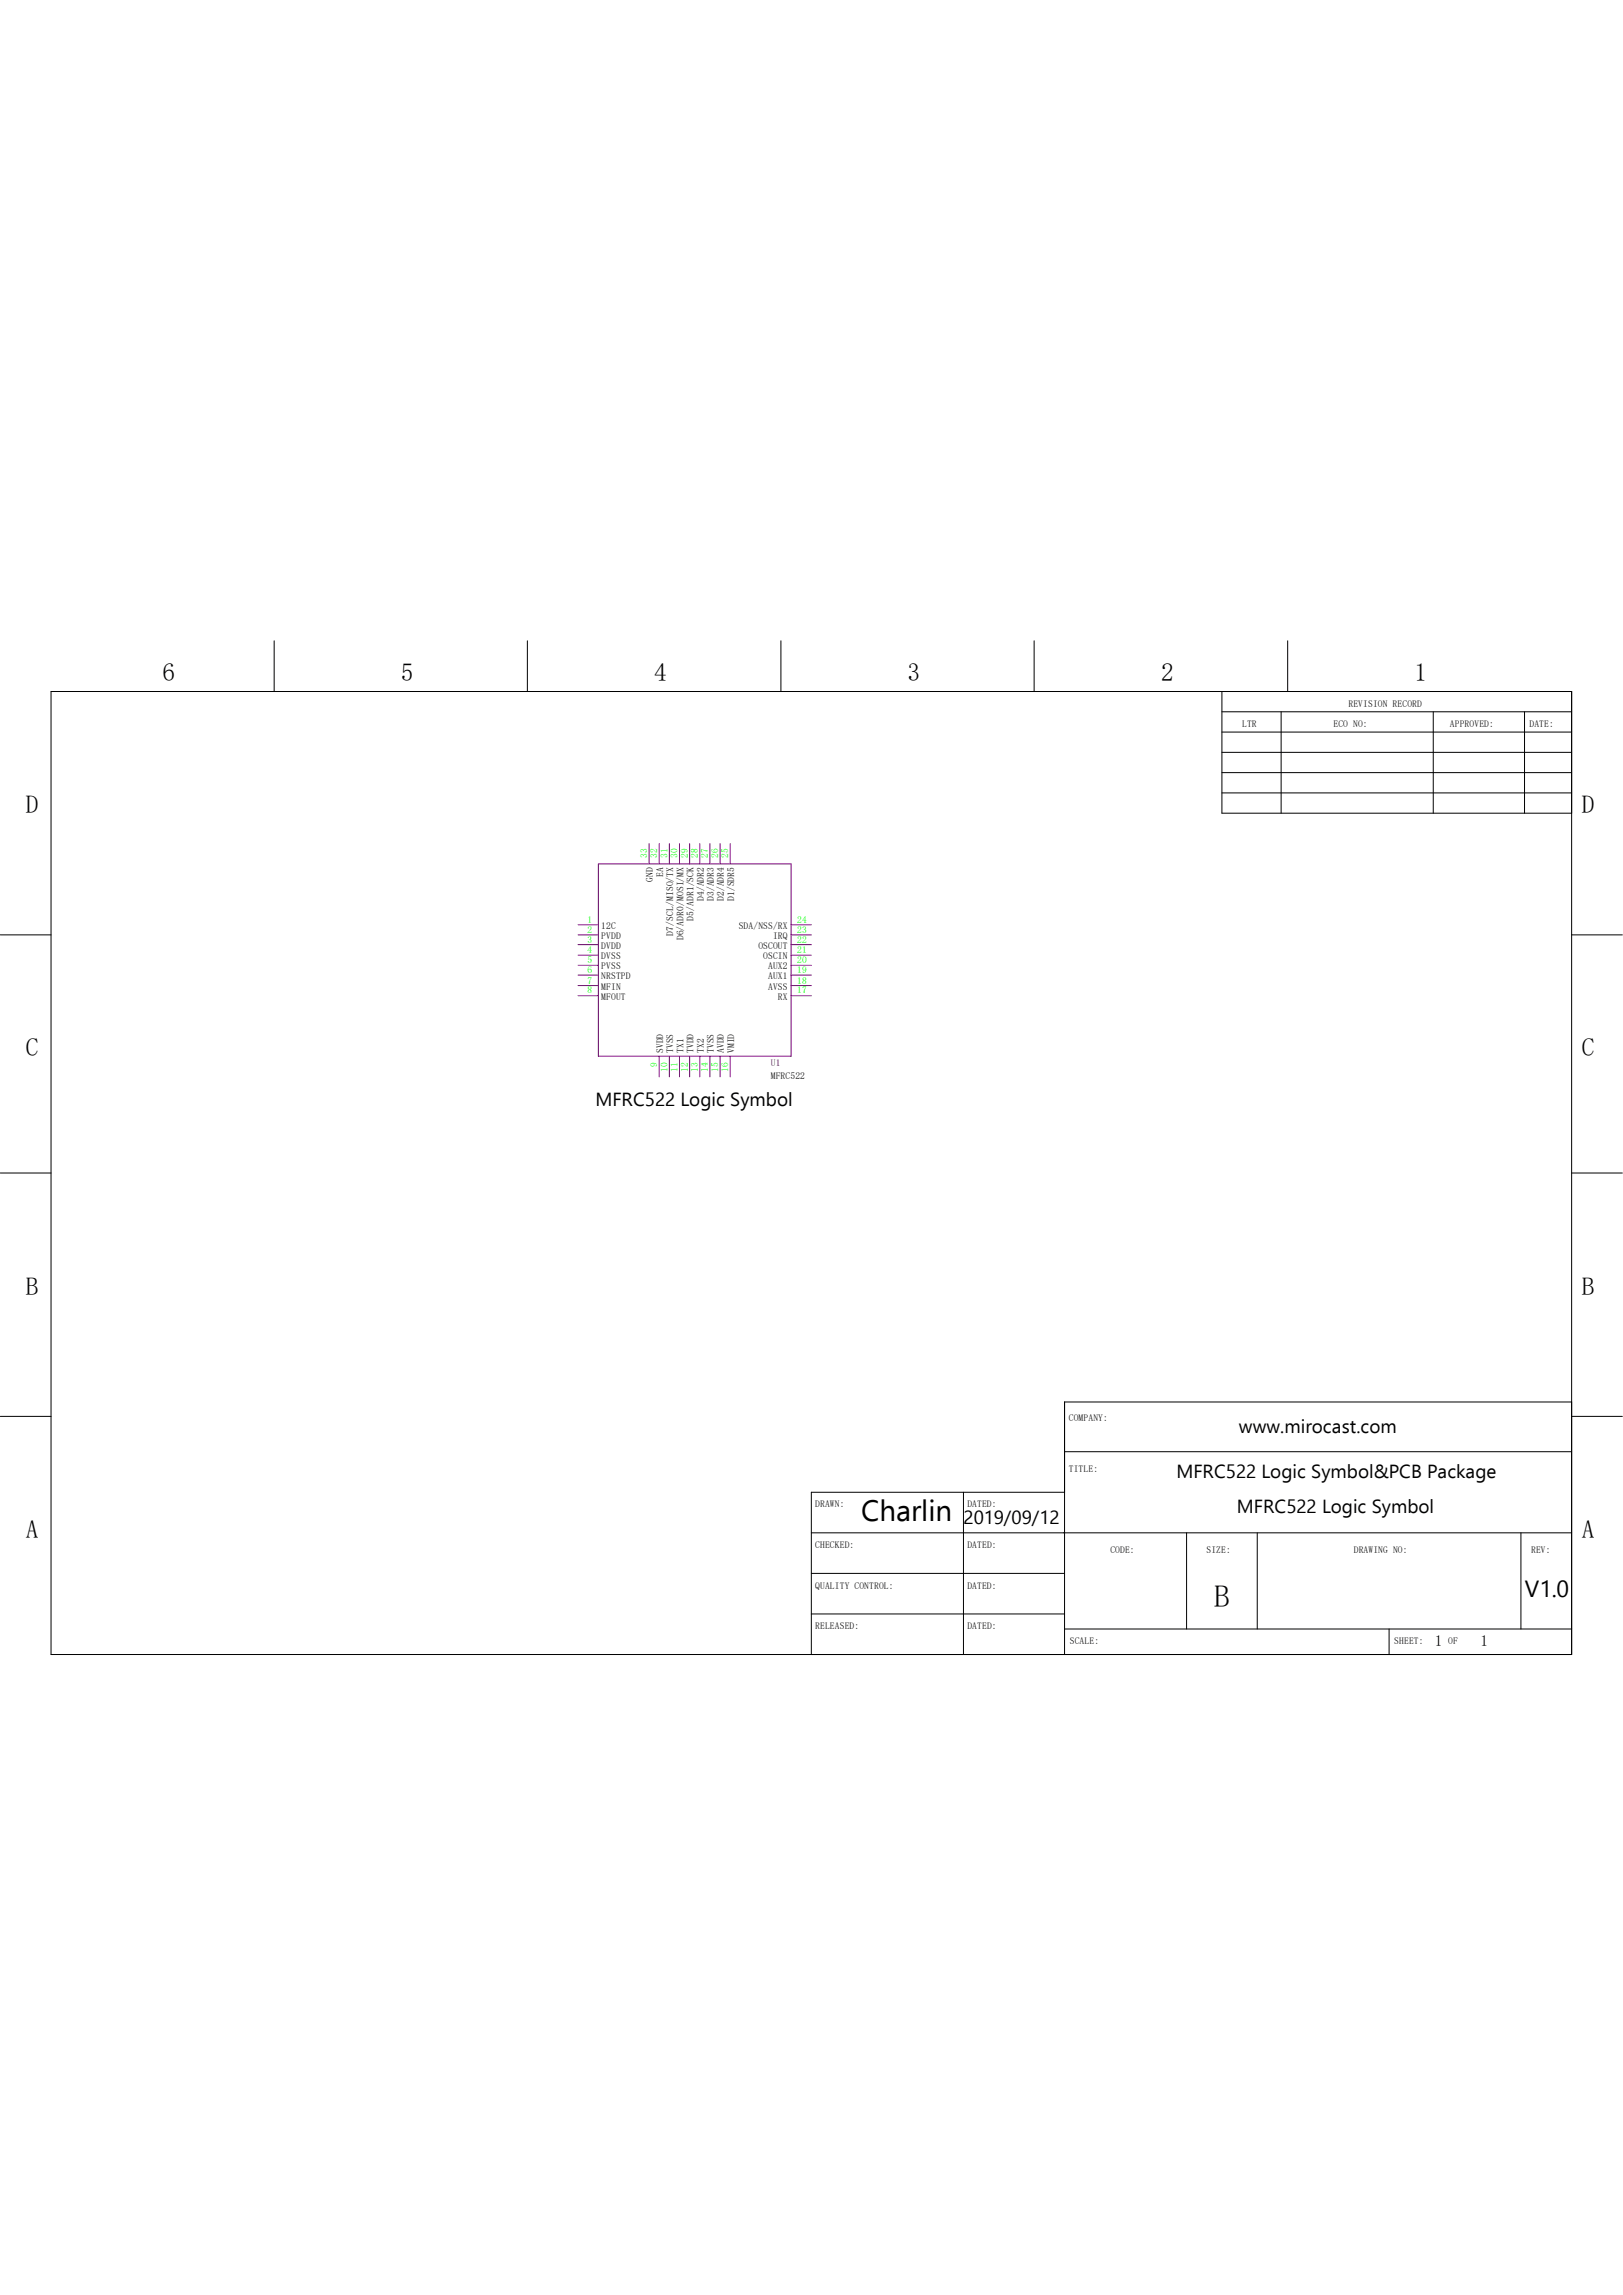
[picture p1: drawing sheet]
<svg xmlns="http://www.w3.org/2000/svg" width="210mm" height="297mm" viewBox="0 0 210 297" stroke-linecap="round" stroke-linejoin="round" font-family="sans-serif">
<defs><g id="words">
<text font-size="4" x="157.1" y="208">B</text>
<text font-size="3.8" x="111.4" y="196.9">Charlin</text>
<g font-size="3.3">
<text x="21" y="88.2">6</text>
<text x="51.9" y="88.2">5</text>
<text x="84.7" y="88.2">4</text>
<text x="117.4" y="88.2">3</text>
<text x="150.2" y="88.2">2</text>
<text x="183" y="88.2">1</text>
<text x="3.3" y="105.2">D</text>
<text x="204.7" y="105.2">D</text>
<text x="3.3" y="136.7">C</text>
<text x="204.7" y="136.7">C</text>
<text x="3.3" y="167.6">B</text>
<text x="204.7" y="167.6">B</text>
<text x="3.3" y="199">A</text>
<text x="204.7" y="199">A</text>
</g>
<text font-size="3" x="197.3" y="206.7">V1.0</text>
<g font-size="2.5">
<text x="77" y="143.1">MFRC522 Logic Symbol</text>
<text x="160.3" y="185.5">www.mirocast.com</text>
<text x="152.2" y="191.3">MFRC522 Logic Symbol&amp;PCB Package</text>
<text x="124.7" y="197.3">2019/09/12</text>
<text x="160.1" y="195.7">MFRC522 Logic Symbol</text>
</g>
<g font-size="2">
<text x="185.7" y="213">1</text>
<text x="191.6" y="213">1</text>
</g>
<g font-size="1.2">
<text x="160.7" y="94.1">LTR</text>
<text x="172.6" y="94.1">ECO NO:</text>
<text x="174.5" y="91.5">REVISION RECORD</text>
<text x="187.6" y="94.1">APPROVED:</text>
<text x="197.9" y="94.1">DATE:</text>
<text x="85.8" y="113.5" transform="rotate(-90 85.8 113.5)">EA</text>
<text x="84.5" y="114.1" transform="rotate(-90 84.5 114.1)">GND</text>
<text x="89.7" y="119.2" transform="rotate(-90 89.7 119.2)">D5/ADR1/SCK</text>
<text x="91.1" y="116.6" transform="rotate(-90 91.1 116.6)">D4/ADR2</text>
<text x="92.4" y="116.6" transform="rotate(-90 92.4 116.6)">D3/ADR3</text>
<text x="93.7" y="116.6" transform="rotate(-90 93.7 116.6)">D2/ADR4</text>
<text x="95" y="116.6" transform="rotate(-90 95 116.6)">D1/SDR5</text>
<text x="77.8" y="120.2">12C</text>
<text x="77.8" y="121.5">PVDD</text>
<text x="77.8" y="122.8">DVDD</text>
<text x="77.8" y="124.1">DVSS</text>
<text x="77.8" y="125.4">PVSS</text>
<text x="87.1" y="121.1" transform="rotate(-90 87.1 121.1)">D7/SCL/MISO/TX</text>
<text x="88.4" y="121.7" transform="rotate(-90 88.4 121.7)">D6/ADR0/MOSI/MX</text>
<text x="95.6" y="120.2">SDA/NSS/RX</text>
<text x="98.1" y="122.8">OSCOUT</text>
<text x="98.8" y="124.1">OSCIN</text>
<text x="99.4" y="125.4">AUX2</text>
<text x="100" y="121.5">IRQ</text>
<text x="77.8" y="126.7">NRSTPD</text>
<text x="77.8" y="128.1">MFIN</text>
<text x="77.8" y="129.4">MFOUT</text>
<text x="99.4" y="128.1">AVSS</text>
<text x="99.4" y="126.7">AUX1</text>
<text x="100.7" y="129.4">RX</text>
<text x="85.8" y="136.3" transform="rotate(-90 85.8 136.3)">SVDD</text>
<text x="87.1" y="136.3" transform="rotate(-90 87.1 136.3)">TVSS</text>
<text x="88.4" y="136.3" transform="rotate(-90 88.4 136.3)">TX1</text>
<text x="89.7" y="136.3" transform="rotate(-90 89.7 136.3)">TVDD</text>
<text x="91.1" y="136.3" transform="rotate(-90 91.1 136.3)">TX2</text>
<text x="92.4" y="136.3" transform="rotate(-90 92.4 136.3)">TVSS</text>
<text x="93.7" y="136.3" transform="rotate(-90 93.7 136.3)">AVDD</text>
<text x="95" y="136.3" transform="rotate(-90 95 136.3)">VMID</text>
<text x="99.7" y="139.6">MFRC522</text>
<text x="138.3" y="183.9">COMPANY:</text>
<text x="138.3" y="190.5">TITLE:</text>
<text x="105.5" y="195.1">DRAWN:</text>
<text x="125.2" y="195.1">DATED:</text>
<text x="105.5" y="200.3">CHECKED:</text>
<text x="125.2" y="200.3">DATED:</text>
<text x="143.7" y="201">CODE:</text>
<text x="156.1" y="201">SIZE:</text>
<text x="175.2" y="201">DRAWING NO:</text>
<text x="198.1" y="201">REV:</text>
<text x="105.5" y="205.6">QUALITY CONTROL:</text>
<text x="125.2" y="205.6">DATED:</text>
<text x="105.5" y="210.8">RELEASED:</text>
<text x="125.2" y="210.8">DATED:</text>
<text x="138.4" y="212.8">SCALE:</text>
<text x="180.4" y="212.8">SHEET:</text>
<text x="187.4" y="212.8">OF</text>
</g>
<g font-size="1.2" fill="#0f0">
<text x="83.7" y="111" transform="rotate(-90 83.7 111)">33</text>
<text x="85" y="111" transform="rotate(-90 85 111)">32</text>
<text x="86.4" y="111" transform="rotate(-90 86.4 111)">31</text>
<text x="87.7" y="111" transform="rotate(-90 87.7 111)">30</text>
<text x="89" y="111" transform="rotate(-90 89 111)">29</text>
<text x="90.3" y="111" transform="rotate(-90 90.3 111)">28</text>
<text x="91.6" y="111" transform="rotate(-90 91.6 111)">27</text>
<text x="92.9" y="111" transform="rotate(-90 92.9 111)">26</text>
<text x="94.2" y="111" transform="rotate(-90 94.2 111)">25</text>
<text x="76" y="119.4">1</text>
<text x="103.2" y="119.4">24</text>
<text x="76" y="120.7">2</text>
<text x="76" y="122">3</text>
<text x="76" y="123.4">4</text>
<text x="76" y="124.6">5</text>
<text x="76" y="125.9">6</text>
<text x="103.2" y="125.9">19</text>
<text x="103.2" y="124.6">20</text>
<text x="103.2" y="123.4">21</text>
<text x="103.2" y="122">22</text>
<text x="103.2" y="120.7">23</text>
<text x="76" y="127.3">7</text>
<text x="76" y="128.6">8</text>
<text x="103.2" y="128.6">17</text>
<text x="103.2" y="127.3">18</text>
<text x="85" y="138.1" transform="rotate(-90 85 138.1)">9</text>
<text x="86.4" y="138.8" transform="rotate(-90 86.4 138.8)">10</text>
<text x="87.7" y="138.8" transform="rotate(-90 87.7 138.8)">11</text>
<text x="89" y="138.8" transform="rotate(-90 89 138.8)">12</text>
<text x="90.3" y="138.8" transform="rotate(-90 90.3 138.8)">13</text>
<text x="91.6" y="138.8" transform="rotate(-90 91.6 138.8)">14</text>
<text x="92.9" y="138.8" transform="rotate(-90 92.9 138.8)">15</text>
<text x="94.2" y="138.8" transform="rotate(-90 94.2 138.8)">16</text>
</g>
<text font-size="1.2" fill="#000080" x="99.7" y="138">U1</text>
</g></defs>
<g fill="none" stroke="#800080" stroke-width=".13">
<path d="M74.8 119.7h2.6M77.4 111.8h25v24.9h-25zM84 109.2v2.6M85.3 109.2v2.6M86.6 109.2v2.6M87.9 109.2v2.6M89.2 109.2v2.6M90.6 109.2v2.6M91.9 109.2v2.6M93.2 109.2v2.6M94.5 109.2v2.6M102.4 119.7h2.6"/>
<path d="M74.8 121h2.6M74.8 122.3h2.6M74.8 123.6h2.6M74.8 124.9h2.6M74.8 126.2h2.6M74.8 127.6h2.6M74.8 128.9h2.6M85.3 136.7v2.7M86.6 136.7v2.7M87.9 136.7v2.7M89.2 136.7v2.7M90.6 136.7v2.7"/>
<path d="M91.9 136.7v2.7M93.2 136.7v2.7M94.5 136.7v2.7M102.4 121h2.6M102.4 122.3h2.6M102.4 123.6h2.6M102.4 124.9h2.6M102.4 126.2h2.6M102.4 127.6h2.6M102.4 128.9h2.6"/>
</g>
<g fill="none" stroke="#000" stroke-width=".13">
<path d="M6.6 89.5h196.8v124.6h-196.8zM35.5 82.9v6.6M68.2 82.9v6.6M101 82.9v6.6M133.8 82.9v6.6M158.1 92.1h45.3M158.1 94.7h45.3M158.1 100h45.3M158.1 89.5v15.7h45.3M158.1 97.4h45.3M165.8 92.1v13.1M166.6 82.9v6.6"/>
<path d="M185.5 92.1v13.1M197.3 92.1v13.1M158.1 102.6h45.3M0 121h6.6M203.4 121h6.5M0 151.8h6.6M203.4 151.8h6.5M0 183.3h6.6M105 198.4h98.4M124.7 193.1v21M137.8 187.9h65.6M137.8 193.1h-32.8v21"/>
<path d="M153.5 198.4v12.4M162.7 198.4v12.4M196.8 198.4v12.4M203.4 181.4h-65.6v32.7M203.4 183.3h6.5M105 203.6h32.8M105 208.9h32.8M137.8 210.8h65.6M179.7 210.8v3.3"/>
</g>
<use href="#words"/>
</svg>
